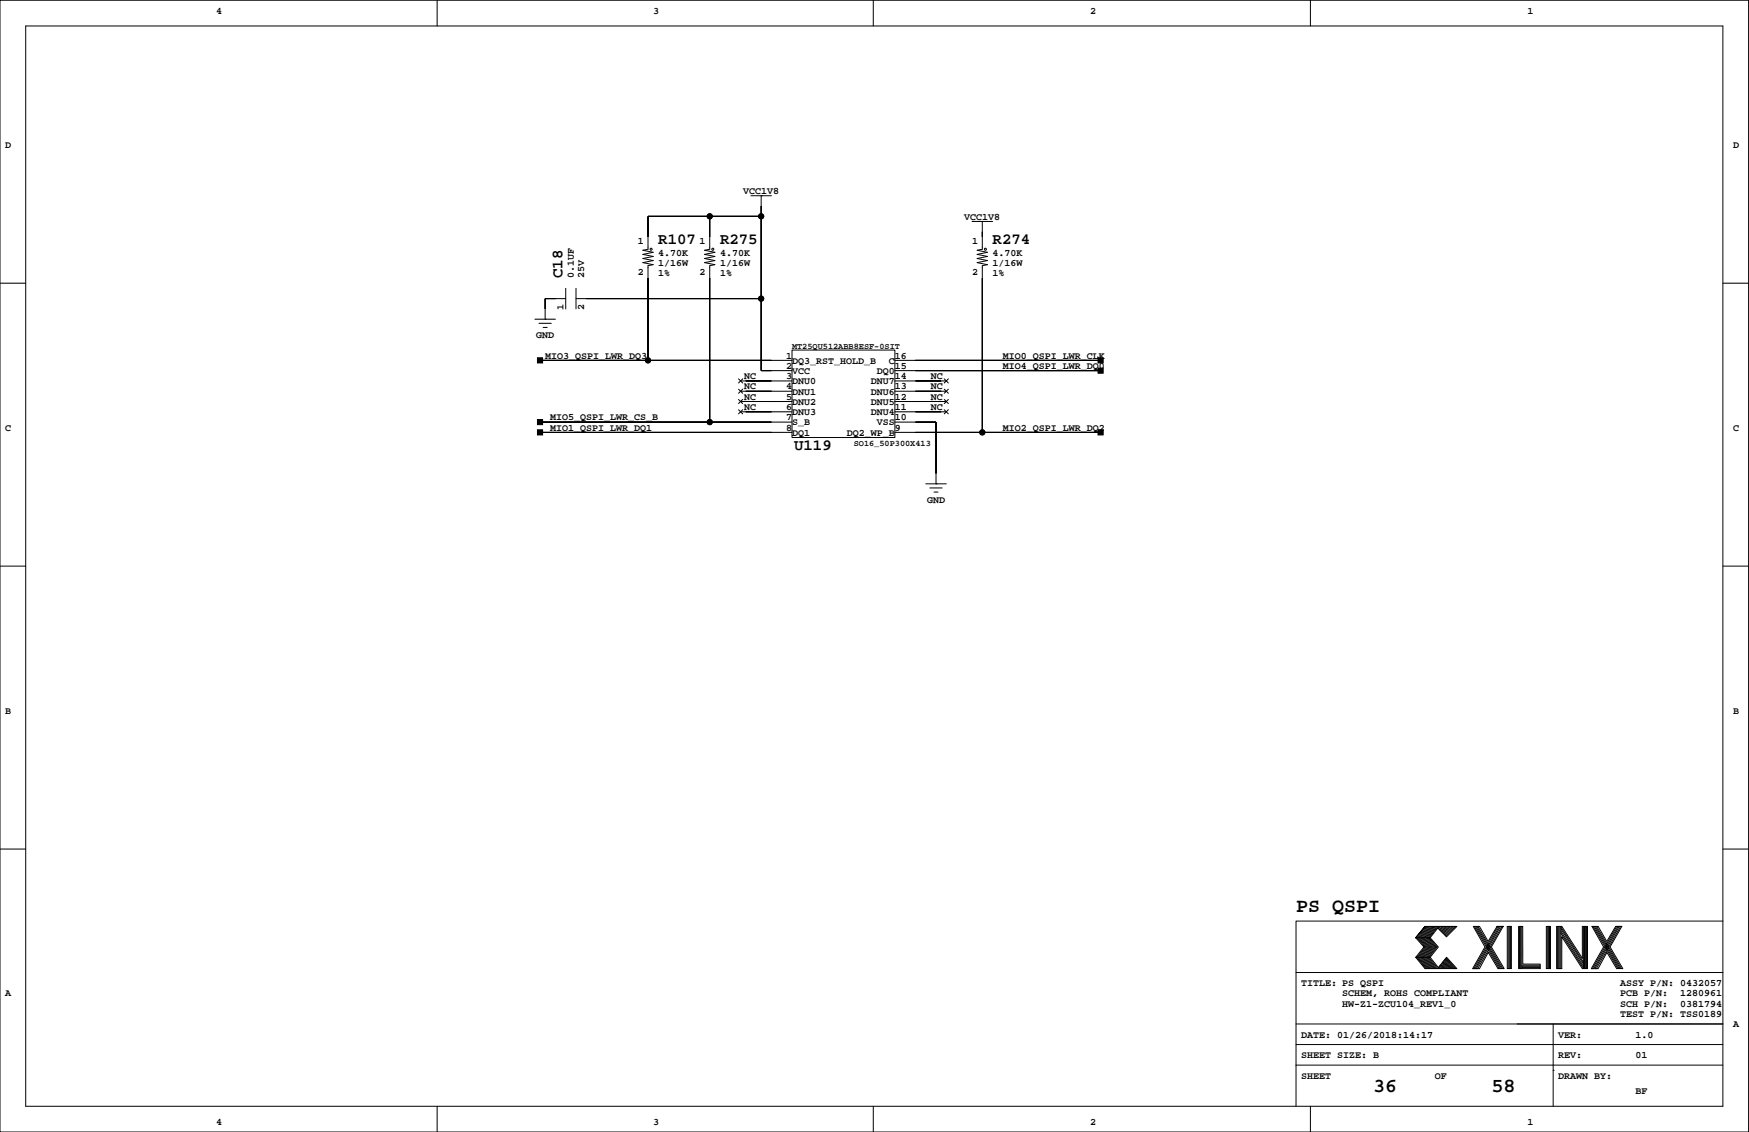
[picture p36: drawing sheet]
<svg xmlns="http://www.w3.org/2000/svg" width="432mm" height="279mm" viewBox="0 0 432 279" stroke-linecap="round" stroke-linejoin="round" font-family="sans-serif">
<defs><g id="words">
<g font-size="4.9">
<text x="320" y="225.2">PS QSPI</text>
<text x="339" y="269.6">36</text>
<text x="368.2" y="269.6">58</text>
</g>
<g font-size="3.9">
<text x="162.5" y="60.3">R107</text>
<text x="177.8" y="60.3">R275</text>
<text x="245.1" y="60.3">R274</text>
<text x="138.9" y="68.6" transform="rotate(-90 138.9 68.6)">C18</text>
<text x="196" y="111.1">U119</text>
</g>
<g font-size="2.5">
<text x="53.3" y="3.4">4</text>
<text x="161.3" y="3.4">3</text>
<text x="269.2" y="3.4">2</text>
<text x="377.1" y="3.4">1</text>
<text x="1.3" y="36.4">D</text>
<text x="427.9" y="36.4">D</text>
<text x="183.5" y="47.9">VCC1V8</text>
<text x="238.1" y="54.2">VCC1V8</text>
<text x="157.4" y="60.2">1</text>
<text x="162.5" y="63.1">4.70K</text>
<text x="162.5" y="65.6">1/16W</text>
<text x="172.7" y="60.2">1</text>
<text x="177.8" y="63.1">4.70K</text>
<text x="177.8" y="65.6">1/16W</text>
<text x="240" y="60.2">1</text>
<text x="245.1" y="63.1">4.70K</text>
<text x="245.1" y="65.6">1/16W</text>
<text x="141.7" y="68.6" transform="rotate(-90 141.7 68.6)">0.1UF</text>
<text x="144.2" y="68.6" transform="rotate(-90 144.2 68.6)">25V</text>
<text x="157.4" y="67.8">2</text>
<text x="162.5" y="68.2">1%</text>
<text x="172.7" y="67.8">2</text>
<text x="177.8" y="68.2">1%</text>
<text x="240" y="67.8">2</text>
<text x="245.1" y="68.2">1%</text>
<text x="139.1" y="76.5" transform="rotate(-90 139.1 76.5)">1</text>
<text x="144.2" y="76.5" transform="rotate(-90 144.2 76.5)">2</text>
<text x="132.4" y="83.4">GND</text>
<text x="134.6" y="88.5">MIO3_QSPI_LWR_DQ3</text>
<text x="194.1" y="88.5">1</text>
<text x="195.5" y="89.8">DQ3_RST_HOLD_B</text>
<text x="219.4" y="89.8">C</text>
<text x="220.9" y="88.5">16</text>
<text x="247.6" y="88.5">MIO0_QSPI_LWR_CLK</text>
<text x="183.7" y="93.6">NC</text>
<text x="194.1" y="91">2</text>
<text x="194.1" y="93.6">3</text>
<text x="195.5" y="92.3">VCC</text>
<text x="195.5" y="94.9">DNU0</text>
<text x="215" y="94.9">DNU7</text>
<text x="216.5" y="92.3">DQ0</text>
<text x="220.9" y="91">15</text>
<text x="220.9" y="93.6">14</text>
<text x="229.8" y="93.6">NC</text>
<text x="247.6" y="91">MIO4_QSPI_LWR_DQ0</text>
<text x="183.7" y="96.1">NC</text>
<text x="183.7" y="98.7">NC</text>
<text x="183.7" y="101.2">NC</text>
<text x="194.1" y="96.1">4</text>
<text x="194.1" y="98.7">5</text>
<text x="194.1" y="101.2">6</text>
<text x="195.5" y="97.4">DNU1</text>
<text x="195.5" y="99.9">DNU2</text>
<text x="215" y="97.4">DNU6</text>
<text x="215" y="99.9">DNU5</text>
<text x="220.9" y="96.1">13</text>
<text x="220.9" y="101.2">11</text>
<text x="220.9" y="98.7">12</text>
<text x="229.8" y="96.1">NC</text>
<text x="229.8" y="98.7">NC</text>
<text x="229.8" y="101.2">NC</text>
<text x="1.3" y="106.3">C</text>
<text x="135.9" y="106.3">MIO1_QSPI_LWR_DQ1</text>
<text x="135.9" y="103.7">MIO5_QSPI_LWR_CS_B</text>
<text x="194.1" y="103.7">7</text>
<text x="194.1" y="106.3">8</text>
<text x="195.5" y="105">S_B</text>
<text x="195.5" y="107.5">DQ1</text>
<text x="195.5" y="102.5">DNU3</text>
<text x="209.1" y="107.5">DQ2_WP_B</text>
<text x="215" y="102.5">DNU4</text>
<text x="216.5" y="105">VSS</text>
<text x="220.9" y="103.7">10</text>
<text x="220.9" y="106.3">9</text>
<text x="247.6" y="106.3">MIO2_QSPI_LWR_DQ2</text>
<text x="427.9" y="106.3">C</text>
<text x="228.9" y="124.1">GND</text>
<text x="1.3" y="176.1">B</text>
<text x="427.9" y="176.1">B</text>
<text x="1.3" y="245.9">A</text>
<text x="321.2" y="243.4">TITLE: PS QSPI</text>
<text x="331.4" y="245.9">SCHEM, ROHS COMPLIANT</text>
<text x="400" y="245.9">PCB P/N:</text>
<text x="400" y="243.4">ASSY P/N: 0432057</text>
<text x="414.8" y="245.9">1280961</text>
<text x="331.4" y="248.5">HW-Z1-ZCU104_REV1_0</text>
<text x="400" y="251">TEST P/N: TSS0189</text>
<text x="400" y="248.5">SCH P/N:</text>
<text x="414.8" y="248.5">0381794</text>
<text x="321.2" y="256.1">DATE: 01/26/2018:14:17</text>
<text x="384.7" y="256.1">VER:</text>
<text x="403.8" y="256.1">1.0</text>
<text x="427.9" y="253.6">A</text>
<text x="321.2" y="261.2">SHEET SIZE: B</text>
<text x="384.7" y="261.2">REV:</text>
<text x="403.8" y="261.2">01</text>
<text x="321.2" y="266.3">SHEET</text>
<text x="354.2" y="266.3">OF</text>
<text x="384.7" y="266.3">DRAWN BY:</text>
<text x="403.8" y="270.1">BF</text>
<text x="53.3" y="277.7">4</text>
<text x="161.3" y="277.7">3</text>
<text x="269.2" y="277.7">2</text>
<text x="377.1" y="277.7">1</text>
</g>
<g font-size="2.1">
<text x="195.5" y="86">MT25QU512ABB8ESF-0SIT</text>
<text x="210.8" y="110.2">SO16_50P300X413</text>
</g>
</g></defs>
<g fill="none" stroke="#000" stroke-width=".25">
<path d="M0 .1h431.7v279.3h-431.7zM6.3 6.4h419.1v266.7h-419.1zM107.9 .1v6.3M215.6 .1v6.3M323.5 .1v6.3M175.2 53.4v8.1l-1.2 .3 2.5 .5-2.5 .5 2.5 .5-2.5 .5 2.5 .5-2.5 .5 2.5 .5-1.3 .3v38.6M185.4 48.3h5.1M187.9 48.3h.1M187.9 53.4h-27.9v8.1l-1.3 .3 2.6 .5-2.6 .5 2.6 .5-2.6 .5 2.6 .5-2.6 .5 2.6 .5-1.3 .3v23.3M187.9 48.3v43.2h7.6M240 54.7h5.1M242.5 54.7h.1"/>
<path d="M242.5 54.7v6.8l-1.3 .3 2.6 .5-2.6 .5 2.6 .5-2.6 .5 2.6 .5-2.6 .5 2.6 .5-1.3 .3v41.1M0 69.9h6.3M132.1 78.8h5M133.1 79.8h3M134.6 78.8h.1M139.7 73.7h-5.1v5.1M139.7 71.2v5M142.2 73.7h45.7M142.2 71.2v5M425.4 69.9h6.3M133.3 88.9h62.2M134.1 80.8h1"/>
<path d="M182.3 93.5l1 1M182.3 96.1l1 1M182.3 98.6l1 1M182.8 94h12.7M182.8 96.6h12.7M182.8 99.1h12.7M183.3 93.5l-1 1M183.3 96.1l-1 1M183.3 98.6l-1 1M195.5 86.4h25.4v21.6h-25.4zM220.9 88.9h50.8M220.9 91.5h50.8"/>
<path d="M220.9 94h12.7M220.9 96.6h12.7M220.9 99.1h12.7M233.1 96.1l1 1M233.1 98.6l1 1M233.1 93.5l1 1M234.1 96.1l-1 1M234.1 98.6l-1 1M234.1 93.5l-1 1M133.3 104.2h62.2M133.3 106.7h62.2M182.3 101.1l1 1"/>
<path d="M182.8 101.6h12.7M183.3 101.1l-1 1M220.9 104.2h10.2v15.2M220.9 106.7h50.8M220.9 101.6h12.7M228.5 119.4h5.1M231.1 119.4h.1M233.1 101.1l1 1M234.1 101.1l-1 1M0 139.7h6.3M229.6 120.4h3M230.6 121.4h1"/>
<path d="M425.4 139.7h6.3M0 209.6h6.3M425.4 209.6h6.3M349.5 236.3h3.6M349.9 231.5l1.9 2.2-2 2.6 2.2 2.8M350.1 236.3l2.2 2.8M350.2 231.5l1.9 2.3-2 2.5M350.4 236.3l2.2 2.8M350.5 231.5l1.9 2.3-2 2.5M350.6 236.3l2.3 2.7M350.8 231.5l1.9 2.3-2 2.5M351 236.3l2.2 2.8"/>
<path d="M351.1 231.5l1.9 2.3-2 2.5M351.3 236.3l2.2 2.8M351.4 231.5l1.9 2.3-2 2.5M351.6 236.3l2.2 2.8M351.7 231.5l1.9 2.2M351.8 228.7l-2.3 2.8 2.3-2.8h7.9l-2.6 2.5-2.1-2.1-1.9 2.4 2 2.2-2 2.6 2 2.5 2-2.5 2.6 2.8h-7.9l-2.3-2.8M351.9 236.3l2.2 2.8M352 231.5l1.9 2.2M352.1 228.7l-2.2 2.7M352.2 236.3l2.2 2.8M352.3 231.5l1.9 2.3-2 2.5M352.4 228.7l-2.2 2.7"/>
<path d="M352.5 236.3l2.2 2.8M352.6 231.5l1.9 2.2M352.7 228.7l-2.2 2.7M352.8 236.3l2.2 2.8M352.8 231.5l2 2.2M353 228.7l-2.2 2.7M353.1 231.5h-3.6l2.1 2.2-2.1 2.6M353.2 228.7l-2.1 2.7M353.6 233.8l-2 2.5M353.6 228.7l-2.2 2.7M353.8 228.7l-2.1 2.7M353.9 233.8l-1.9 2.4"/>
<path d="M354.1 228.7l-2.1 2.7M354.4 228.7l-2.1 2.7M354.5 233.8l-2 2.5M354.7 228.7l-2.1 2.7M354.8 233.8l-2 2.5M355 228.7l-2.1 2.7M355.2 238.8l.2 .3M355.3 238.6l.4 .5M355.4 228.7l-.4 .4M355.4 238.4l.6 .7M355.6 238.3l.7 .8M355.7 238.1l.9 1"/>
<path d="M355.7 228.7l-.5 .5M355.9 237.9l1 1.2M356 237.8l1.2 1.3M356.1 228.7l-.8 .7M356.1 237.6l1.4 1.4M356.3 237.4l1.5 1.7M356.4 237.2l1.6 1.9M356.5 228.7l-1 .9M356.5 237.1l1.8 2M356.7 236.9l1.9 2.2M356.8 236.7l2.1 2.4M356.8 228.7l-1.1 1.1"/>
<path d="M356.9 236.6l2.3 2.5M357.1 236.5l2.3 2.6M357.2 228.7l-1.3 1.2M357.5 228.7l-1.4 1.4M357.8 228.7l-1.6 1.6M358.2 228.7l-1.8 1.7M358.5 228.7l-1.9 1.9M359 228.7l-2.2 2.1M359.3 228.7l-2.3 2.3M364 228.7l6.1 10.4M364.3 228.7l6.1 10.4M364.6 228.7l6.1 10.4"/>
<path d="M364.9 228.7l6.1 10.4M367.4 232.3l-2.1-3.6h-1.6l2.9 5-3 5.4h1.7l2.1-4 2.4 4h1.6l-3.2-5.4M369.6 228.7l-2.2 3.6M369.8 228.7l-5.9 10.4M370.2 228.7l-6 10.4M370.5 228.7l-6 10.4M370.8 228.7l-6 10.4M371.1 228.7h-1.5h1.5l-2.9 5M372.1 228.7h1v10.4h-1zM372.4 228.7v10.4M372.6 228.7v10.4M372.9 228.7v10.4"/>
<path d="M374.9 228.7h1v9.3h4.3v1.1h-5.3zM375.1 228.7v10.4M375.4 228.7v10.4M375.7 228.7v10.4M375.7 238.2h4.5M375.7 238.5h4.5M375.7 238.8h4.5M381.8 228.7h1v10.4h-1zM382 228.7v10.4M382.3 228.7v10.4M382.5 228.7v10.4M384.3 228.7h1.3l5.1 7.8v-7.8h1.2v10.4h-1.2l-5.1-7.9v7.9h-1.3z"/>
<path d="M384.5 228.7v10.4M384.8 228.7v10.4M385.1 228.7v10.4M385.3 228.7v10.4M385.3 230.3l5.6 8.7M385.3 229.8l5.6 8.7M385.3 229.2l5.6 8.7M385.3 228.8l5.6 8.7M390.9 228.7v10.4M391.2 228.7v10.4M391.5 228.7v10.4M391.7 228.6v10.4"/>
<path d="M393.3 228.7l6.1 10.4M393.6 228.7l6.1 10.4M393.9 228.7l6.1 10.4M394.2 228.7l6.1 10.4M396.7 232.3l-2.1-3.6h-1.6l2.9 5-3 5.4M397.5 233.7l3.2 5.4h-1.6l-2.4-4-2.2 4h-1.6M398.9 228.7l-2.2 3.6M399.1 228.7l-6 10.4M399.4 228.7l-5.9 10.4M399.7 228.7l-5.9 10.4M400.1 228.7l-6 10.4M400.4 228.7h-1.5h1.5l-2.9 5"/>
<path d="M425.4 227.3h-105.4v35.6M320 257.8h105.4M320 252.7h105.4M320 240h105.4M383.5 252.7v20.4M107.9 273.1v6.3M215.6 273.1v6.3M320 262.9v10.2M320 262.9h105.4M323.5 273.1v6.3M383.5 264.2h.1"/>
<circle cx="175.2" cy="53.4" r=".63"/>
<circle cx="187.9" cy="53.4" r=".63"/>
<circle cx="160.7" cy="61.5" r=".25"/>
<circle cx="176" cy="61.5" r=".25"/>
<circle cx="187.9" cy="73.7" r=".63"/>
<circle cx="243.3" cy="61.5" r=".25"/>
<circle cx="160" cy="88.9" r=".63"/>
<circle cx="175.2" cy="104.2" r=".63"/>
<circle cx="242.5" cy="106.7" r=".63"/>
</g>
<g fill="#000" stroke="#000" stroke-width=".25">
<path d="M160 53.4v5.1z" fill-rule="evenodd"/>
<path d="M160 53.4h15.2z" fill-rule="evenodd"/>
<path d="M175.2 53.4v5.1z" fill-rule="evenodd"/>
<path d="M187.9 53.4v20.3z" fill-rule="evenodd"/>
<path d="M187.9 50.9v2.5z" fill-rule="evenodd"/>
<path d="M175.2 53.4h12.7z" fill-rule="evenodd"/>
<path d="M242.5 57.2v1.3z" fill-rule="evenodd"/>
<path d="M134.6 73.7v2.5z" fill-rule="evenodd"/>
<path d="M134.6 73.7h2.5z" fill-rule="evenodd"/>
<path d="M160 68.6v20.3z" fill-rule="evenodd"/>
<path d="M175.2 68.6v35.6z" fill-rule="evenodd"/>
<path d="M187.9 73.7v17.8z" fill-rule="evenodd"/>
<path d="M144.7 73.7h43.2z" fill-rule="evenodd"/>
<path d="M242.5 68.6v38.1z" fill-rule="evenodd"/>
<path d="M132.7 88.3h1.3v1.3h-1.3z" fill-rule="evenodd"/>
<path d="M133.3 88.9h26.7z" fill-rule="evenodd"/>
<path d="M187.9 91.5h2.6z" fill-rule="evenodd"/>
<path d="M160 88.9h30.5z" fill-rule="evenodd"/>
<path d="M184.1 94h6.4z" fill-rule="evenodd"/>
<path d="M184.1 96.6h6.4z" fill-rule="evenodd"/>
<path d="M184.1 99.1h6.4z" fill-rule="evenodd"/>
<path d="M226 96.6h6.4z" fill-rule="evenodd"/>
<path d="M226 99.1h6.4z" fill-rule="evenodd"/>
<path d="M226 94h6.4z" fill-rule="evenodd"/>
<path d="M271.1 88.3h1.3v1.3h-1.3z" fill-rule="evenodd"/>
<path d="M271.1 90.8h1.3v1.3h-1.3z" fill-rule="evenodd"/>
<path d="M226 88.9h45.7z" fill-rule="evenodd"/>
<path d="M226 91.5h45.7z" fill-rule="evenodd"/>
<path d="M132.7 106.1h1.3v1.3h-1.3z" fill-rule="evenodd"/>
<path d="M132.7 103.5h1.3v1.3h-1.3z" fill-rule="evenodd"/>
<path d="M133.3 104.2h41.9z" fill-rule="evenodd"/>
<path d="M133.3 106.7h57.2z" fill-rule="evenodd"/>
<path d="M175.2 104.2h15.3z" fill-rule="evenodd"/>
<path d="M184.1 101.6h6.4z" fill-rule="evenodd"/>
<path d="M231.1 104.2v12.7z" fill-rule="evenodd"/>
<path d="M226 104.2h5.1z" fill-rule="evenodd"/>
<path d="M226 101.6h6.4z" fill-rule="evenodd"/>
<path d="M226 106.7h16.5z" fill-rule="evenodd"/>
<path d="M271.1 106.1h1.3v1.3h-1.3z" fill-rule="evenodd"/>
<path d="M242.5 106.7h29.2z" fill-rule="evenodd"/>
<circle cx="175.2" cy="53.4" r=".63"/>
<circle cx="187.9" cy="53.4" r=".63"/>
<circle cx="187.9" cy="73.7" r=".63"/>
<circle cx="160" cy="88.9" r=".63"/>
<circle cx="175.2" cy="104.2" r=".63"/>
<circle cx="242.5" cy="106.7" r=".63"/>
</g>
<use href="#words"/>
</svg>
